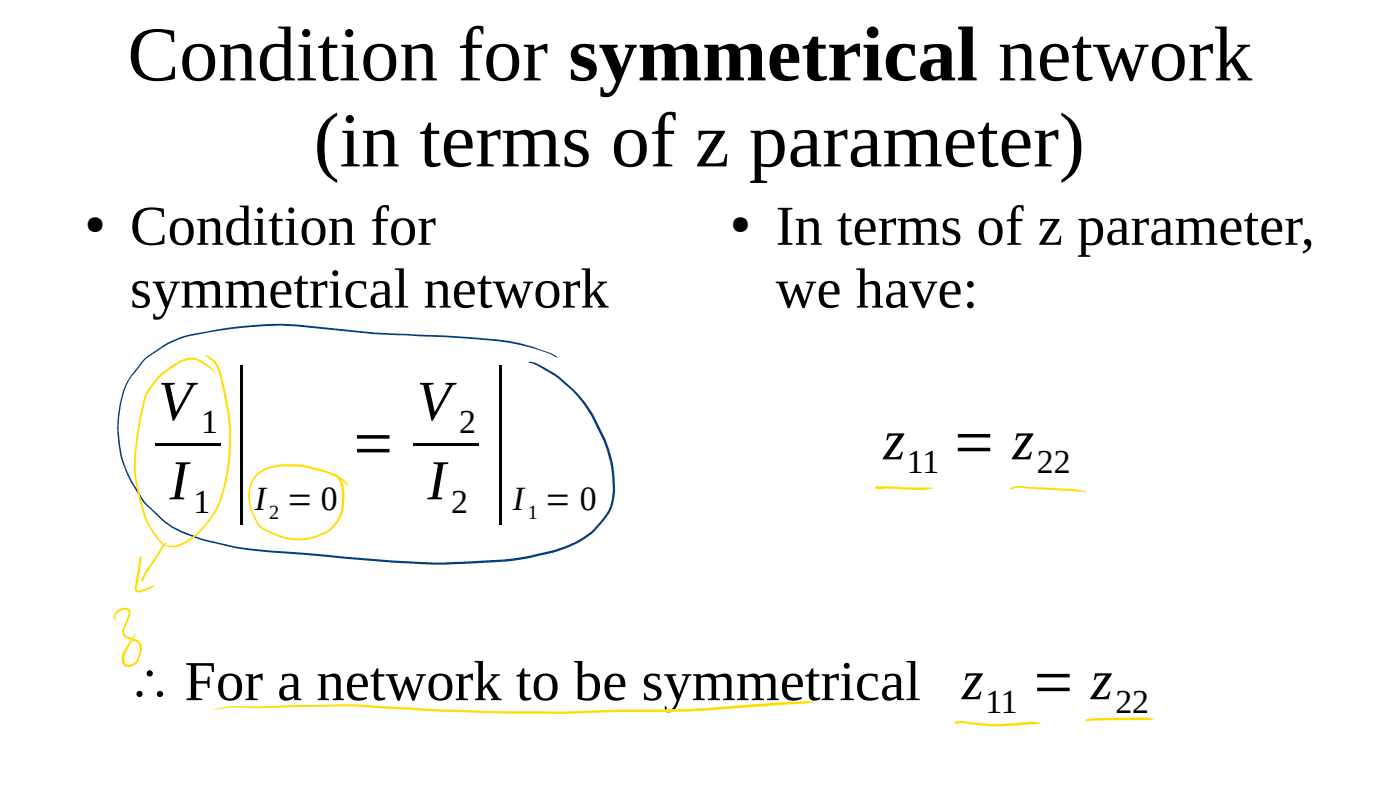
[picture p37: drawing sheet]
<svg xmlns="http://www.w3.org/2000/svg" width="280mm" height="158mm" viewBox="0 0 280 158" stroke-linecap="round" stroke-linejoin="round" font-family="sans-serif">
<defs><g id="words">
<g font-size="31.7">
<text x="46.1" y="98">|</text>
<text x="97.8" y="98">|</text>
</g>
<g font-size="15.5">
<text x="25.5" y="16.1">Condition for symmetrical network</text>
<text x="62.8" y="33.3">(in terms of z parameter)</text>
</g>
<g font-size="11.3">
<text x="26" y="48.9">Condition for</text>
<text x="155.1" y="48.9">In terms of z parameter,</text>
<text x="26" y="61.5">symmetrical network</text>
<text x="155.1" y="61.5">we have:</text>
<text x="31.6" y="83.9">V</text>
<text x="83.4" y="83.9">V</text>
<text x="70.2" y="92">=</text>
<text x="176.6" y="91.8">z</text>
<text x="190.3" y="91.8">= z</text>
<text x="33.9" y="99.8">I</text>
<text x="85.5" y="99.8">I</text>
<text x="26" y="139.9">∴ For a network to be symmetrical</text>
<text x="192.4" y="139.8">z</text>
<text x="206.2" y="139.8">= z</text>
</g>
<g font-size="6.8">
<text x="40.3" y="86.6">1</text>
<text x="91.8" y="86.6">2</text>
<text x="181.4" y="94.5">11</text>
<text x="207.4" y="94.5">22</text>
<text x="51" y="101.9">I = 0</text>
<text x="102.6" y="101.9">I = 0</text>
<text x="38.7" y="102.4">1</text>
<text x="90.2" y="102.4">2</text>
<text x="197.1" y="142.4">11</text>
<text x="223.1" y="142.4">22</text>
</g>
<g font-size="5.1">
<text x="17" y="46.3">●</text>
<text x="146.1" y="46.3">●</text>
</g>
<g font-size="4.1">
<text x="53.8" y="103.7">2</text>
<text x="105.5" y="103.7">1</text>
</g>
</g></defs>
<g fill="#000">
<path d="M31.1 88.5h13v.6h-13z" fill-rule="evenodd"/>
<path d="M82.7 88.5h13v.6h-13z" fill-rule="evenodd"/>
</g>
<path d="M28.7 71.8a24.2 24.2 0 0 1 8.1-4.6 88 88 0 0 1 19.7-2.5l2.8 .2 15.5 1.6 14.4 .6 9.8 .7a40 40 0 0 1 11.4 2.9l1.1 .7-.2 .1-.7-.5a34.7 34.7 0 0 0-7.4-2.2l-4-.6-4.8-.4-19.6-1-15.5-1.6-2.8-.1a85 85 0 0 0-20.2 2.6 24.7 24.7 0 0 0-7.7 4.7l-2.7 3.5a22.6 22.6 0 0 0-1.7 14.2 21.6 21.6 0 0 0 3.7 8.4 10 10 0 0 0 3 3.6 17.7 17.7 0 0 0 3.6 3.1 36.9 36.9 0 0 0 10.3 3.5 70.8 70.8 0 0 0 14.1 1.7l3.8 .3a259.7 259.7 0 0 0 26.6 1.7 102.8 102.8 0 0 0 16.8-1.4l3.5-.8a17.9 17.9 0 0 0 9.7-5.1 9.5 9.5 0 0 0 3.2-8.5l-.4-3.6a29.6 29.6 0 0 0-10.6-17.5 25.8 25.8 0 0 0-5-2.8l-.8-.3 .6-.1a23.4 23.4 0 0 1 12.3 10.5 29.2 29.2 0 0 1 4 10.1 17.1 17.1 0 0 1-.1 8.3 15.8 15.8 0 0 1-10.1 8.7 57 57 0 0 1-17.5 2.7l-6.2 .3a280.6 280.6 0 0 1-26.1-1.8l-3.8-.4a69.9 69.9 0 0 1-18.7-2.8l-3.7-1.4-2.4-1.3a24 24 0 0 1-4.4-3.8 7.6 7.6 0 0 1-2-2.7 23.1 23.1 0 0 1-2.3-22.3l.9-1.4z" fill="#004080"/>
<g fill="#fd0">
<path d="M31.9 74.9a21.7 21.7 0 0 1 4.7-3.1 4.3 4.3 0 0 1 4.7 1 3.5 3.5 0 0 1 1.7 1.9l-.2-.2a8.4 8.4 0 0 0-3.9-2.6 5.7 5.7 0 0 0-4.3 1.5 14.1 14.1 0 0 0-5.4 6l-.9 4.2-1 6.6a20.9 20.9 0 0 0 .8 9l.3 1.2a15.6 15.6 0 0 0 4.4 8.3 3.8 3.8 0 0 0 2.7 .2 16 16 0 0 0 8.5-9.3 39.3 39.3 0 0 0 1.8-13.7 53.3 53.3 0 0 0-2.5-12.6 6 6 0 0 0-2.3-2.2l.2-.1a4.2 4.2 0 0 1 2.6 2.4 42.7 42.7 0 0 1 2.4 15 33.9 33.9 0 0 1-2.9 13.8 17.2 17.2 0 0 1-6.4 6.5l-1.2 .5a3.9 3.9 0 0 1-3.8-.9 17.5 17.5 0 0 1-4.2-9 21.1 21.1 0 0 1-.7-10l.8-5.6 .6-2.4a10.6 10.6 0 0 1 3.5-6.4z"/>
<path d="M32.7 108.8l.5-.3 .1 .1-3.7 5.5-1.2 2.2-.1-.1v-.4l.9-1.8z"/>
<path d="M28.1 111.2l.1-.1 .2 .1-1 6.6 .6 .2 2.9-1 .2 .1-1 .5-2 .8a.87 .87 0 0 1-1.2-1l1-5.6z"/>
<path d="M23.4 122.1a1.63 1.63 0 0 1 2.7 .1l-.1 1-1.2 2.9a1.16 1.16 0 0 0 1 1.2l1.7 .7a2.13 2.13 0 0 1 .7 2.8l-.1 .3a2.36 2.36 0 0 1-3.2 2 2.15 2.15 0 0 1-.3-2.7l2.5-3.8v.2l-1.9 3.5a2.15 2.15 0 0 0-.1 2.3l.1 .1a1.91 1.91 0 0 0 2.5-1.7 2.11 2.11 0 0 0-.1-2.5l-1.4-.6a1.71 1.71 0 0 1-1.8-2l.5-1a4.3 4.3 0 0 0 .8-2.7l-.2-.2a1.81 1.81 0 0 0-2.4 1.7l.3 .3-.4-.1a.79 .79 0 0 1 0-1.3z"/>
<path d="M51.2 94.8a8.2 8.2 0 0 1 5.1-2 20.2 20.2 0 0 1 8.6 1.2 7.8 7.8 0 0 1 4.8 3l-.2 .1a9.9 9.9 0 0 0-5.2-2.9 19.5 19.5 0 0 0-8.7-.9 5.7 5.7 0 0 0-5.3 3.8 7.8 7.8 0 0 0 .5 5.7l.3 .7a4.6 4.6 0 0 0 3.4 2.9 12.5 12.5 0 0 0 5.4 1.2 12.7 12.7 0 0 0 5.3-1.4l.5-.3a7.2 7.2 0 0 0 2.6-4.2 8.6 8.6 0 0 0-.4-5.4 3.3 3.3 0 0 0-1.2-1.6h-.1a1.62 1.62 0 0 1 1.6 1.1l.1 .3a5.6 5.6 0 0 1 .6 3 7.5 7.5 0 0 1-.7 4.2 7.8 7.8 0 0 1-2.7 3.2 11.5 11.5 0 0 1-10.2 .6l-1.4-.6a4.6 4.6 0 0 1-3-2.9l-.3-.7a7.4 7.4 0 0 1 .6-8.1z"/>
<path d="M175.1 97.3l.2-.1 1.5 .5-.1 .1-1.5-.1z"/>
<path d="M175.1 97.3h.4l-.1 .3-.3-.1z"/>
<path d="M175.1 97.3l.9-.1 5.4 .2h4.5l.5 .2-1.9 .4-9.2-.3-.2-.3z"/>
<path d="M202.2 97.4l.3 .1-.1 .1a1.5 1.5 0 0 1 1.6-.5l7.2 .5a15.5 15.5 0 0 1 6 .7v.2l-2.7-.3-9.6-.6a3.5 3.5 0 0 0-2.2 .1l-.3 .1-.3-.2z"/>
<path d="M42.8 141.7a23.1 23.1 0 0 1 7.2-.5h1.6a328.1 328.1 0 0 1 21.1-.3 449.6 449.6 0 0 0 42.7 1.2l10.3-.3a149.7 149.7 0 0 0 15.6-.3l13.7-1.1 6.7-.2 1 .1-1 .3-20.4 1.4a145.9 145.9 0 0 1-15.5 .3 454.6 454.6 0 0 1-54.3-1.1h-3.5l-17.7 .3a27.2 27.2 0 0 0-6.4 .2z"/>
<path d="M191 144.3h.8l.2 .1-.8 .3-.2-.2z"/>
<path d="M191 144.3l.3 .1v.2h-.3z"/>
<path d="M191.1 144.3a4.3 4.3 0 0 1 2.9 0l4.2 .4 4.9-.2a18.5 18.5 0 0 1 4.9-.1l.2 .1-.3 .2-4.8 .3-4.5 .2-6.1-.7-1.3 .1-.2-.1z"/>
<path d="M217.1 143.9a3.1 3.1 0 0 1 2.1-.4l9.2-.1 2.4 .3-1.3 .2-9.7 .1-2.6 .2-.2-.2z"/>
</g>
<use href="#words"/>
</svg>
